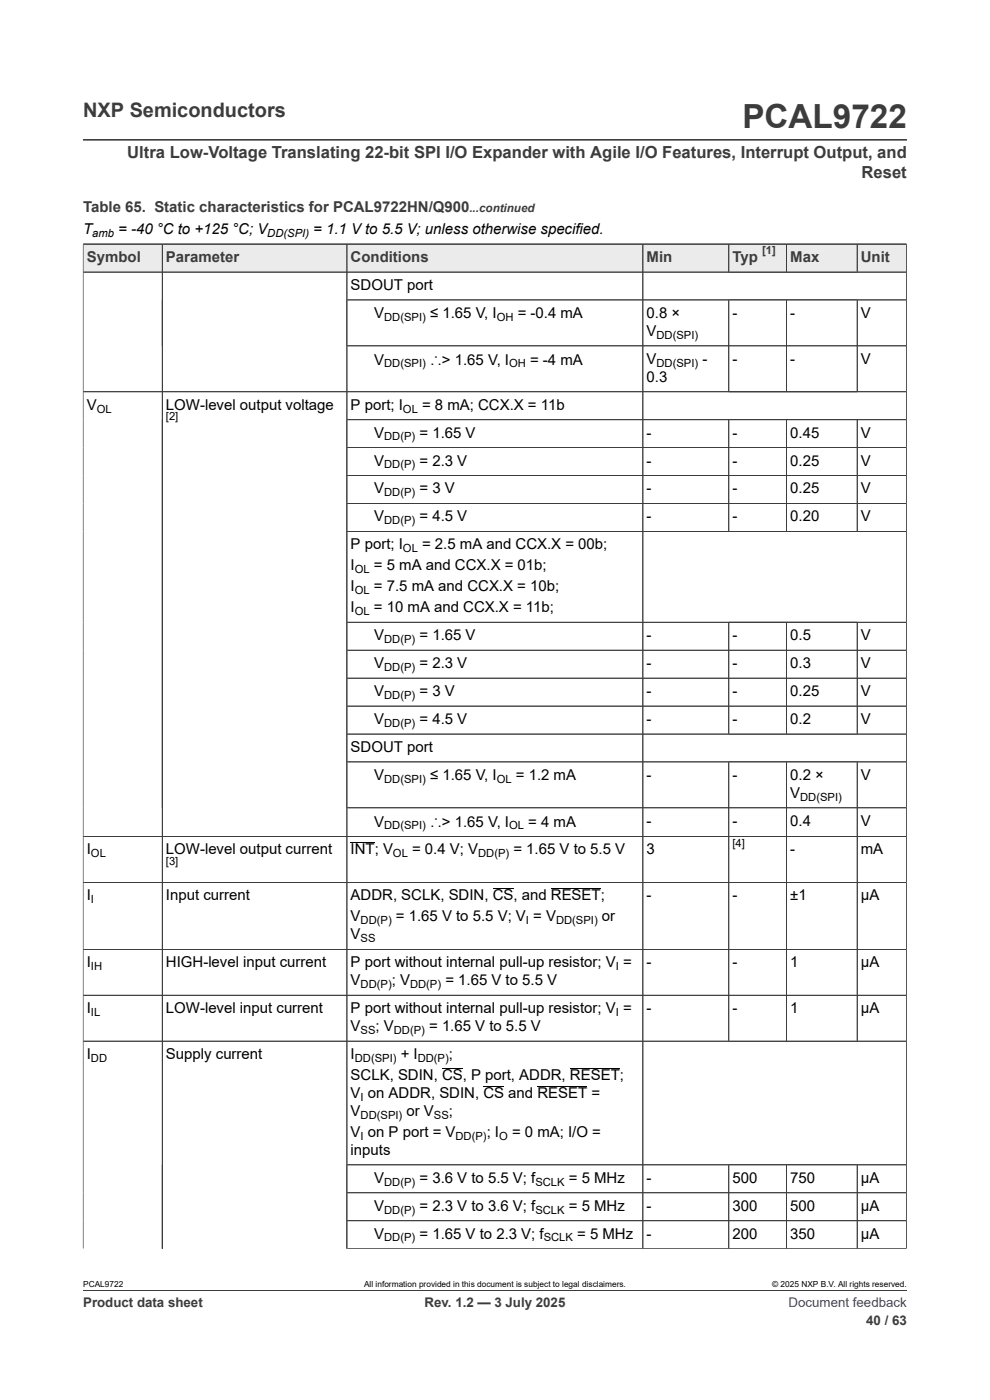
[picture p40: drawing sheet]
<svg xmlns="http://www.w3.org/2000/svg" width="210mm" height="297mm" viewBox="0 0 210 297" stroke-linecap="round" stroke-linejoin="round" font-family="sans-serif">
<defs><g id="words">
<text font-size="7.1" fill="#3c3c3c" x="157.5" y="27.2">PCAL9722</text>
<text font-size="4.2" fill="#3c3c3c" x="17.6" y="24.8">NXP Semiconductors</text>
<g font-size="3.5" fill="#3c3c3c">
<text x="27" y="33.5">Ultra Low-Voltage Translating 22-bit SPI I/O Expander with Agile I/O Features, Interrupt Output, and</text>
<text x="182.8" y="37.7">Reset</text>
</g>
<g font-size="3.2" fill="#3c3c3c">
<text x="17.6" y="45.1">Table 65. Static characteristics for PCAL9722HN/Q900</text>
<text x="18.4" y="55.6">Symbol</text>
<text x="35.2" y="55.6">Parameter</text>
<text x="74.4" y="55.6">Conditions</text>
<text x="137.2" y="55.6">Min</text>
<text x="155.4" y="55.6">Typ</text>
<text x="167.6" y="55.6">Max</text>
<text x="182.6" y="55.6">Unit</text>
</g>
<g font-size="3.2">
<text x="17.6" y="49.6">T</text>
<text x="25.1" y="49.6">= -40 °C to +125 °C; V</text>
<text x="66.4" y="49.6">= 1.1 V to 5.5 V; unless otherwise specified.</text>
<text x="74.4" y="61.5">SDOUT port</text>
<text x="79.4" y="67.4">V</text>
<text x="91.2" y="67.4">≤ 1.65 V, I</text>
<text x="109.8" y="67.4">= -0.4 mA</text>
<text x="137.2" y="67.4">0.8 ×</text>
<text x="137.2" y="71.2">V</text>
<text x="155.4" y="67.4">-</text>
<text x="167.6" y="67.4">-</text>
<text x="182.6" y="67.4">V</text>
<text x="79.4" y="77.3">V</text>
<text x="91.2" y="77.3">∴&gt; 1.65 V, I</text>
<text x="112.4" y="77.3">= -4 mA</text>
<text x="137.2" y="77.2">V</text>
<text x="149" y="77.2">-</text>
<text x="155.4" y="77.2">-</text>
<text x="167.6" y="77.2">-</text>
<text x="182.6" y="77.2">V</text>
<text x="137.2" y="81">0.3</text>
<text x="18.4" y="86.9">V</text>
<text x="35.2" y="86.9">LOW-level output voltage</text>
<text x="74.4" y="86.9">P port; I</text>
<text x="89.5" y="86.9">= 8 mA; CCX.X = 11b</text>
<text x="79.4" y="92.8">V</text>
<text x="89" y="92.8">= 1.65 V</text>
<text x="137.2" y="92.8">-</text>
<text x="155.4" y="92.8">-</text>
<text x="167.6" y="92.8">0.45</text>
<text x="182.6" y="92.8">V</text>
<text x="79.4" y="98.8">V</text>
<text x="89" y="98.8">= 2.3 V</text>
<text x="137.2" y="98.8">-</text>
<text x="155.4" y="98.8">-</text>
<text x="167.6" y="98.8">0.25</text>
<text x="182.6" y="98.8">V</text>
<text x="79.4" y="104.7">V</text>
<text x="89" y="104.7">= 3 V</text>
<text x="137.2" y="104.7">-</text>
<text x="155.4" y="104.7">-</text>
<text x="167.6" y="104.7">0.25</text>
<text x="182.6" y="104.7">V</text>
<text x="79.4" y="110.6">V</text>
<text x="89" y="110.6">= 4.5 V</text>
<text x="137.2" y="110.6">-</text>
<text x="155.4" y="110.6">-</text>
<text x="167.6" y="110.6">0.20</text>
<text x="182.6" y="110.6">V</text>
<text x="74.4" y="116.5">P port; I</text>
<text x="89.5" y="116.5">= 2.5 mA and CCX.X = 00b;</text>
<text x="74.4" y="121">I</text>
<text x="74.4" y="125.4">I</text>
<text x="79.3" y="121">= 5 mA and CCX.X = 01b;</text>
<text x="79.3" y="125.4">= 7.5 mA and CCX.X = 10b;</text>
<text x="74.4" y="129.9">I</text>
<text x="79.3" y="129.9">= 10 mA and CCX.X = 11b;</text>
<text x="79.4" y="135.8">V</text>
<text x="89" y="135.8">= 1.65 V</text>
<text x="137.2" y="135.8">-</text>
<text x="155.4" y="135.8">-</text>
<text x="167.6" y="135.8">0.5</text>
<text x="182.6" y="135.8">V</text>
<text x="79.4" y="141.7">V</text>
<text x="89" y="141.7">= 2.3 V</text>
<text x="137.2" y="141.7">-</text>
<text x="155.4" y="141.7">-</text>
<text x="167.6" y="141.7">0.3</text>
<text x="182.6" y="141.7">V</text>
<text x="79.4" y="147.6">V</text>
<text x="89" y="147.6">= 3 V</text>
<text x="137.2" y="147.6">-</text>
<text x="155.4" y="147.6">-</text>
<text x="167.6" y="147.6">0.25</text>
<text x="182.6" y="147.6">V</text>
<text x="79.4" y="153.6">V</text>
<text x="89" y="153.6">= 4.5 V</text>
<text x="137.2" y="153.6">-</text>
<text x="155.4" y="153.6">-</text>
<text x="167.6" y="153.6">0.2</text>
<text x="182.6" y="153.6">V</text>
<text x="74.4" y="159.5">SDOUT port</text>
<text x="79.4" y="165.4">V</text>
<text x="91.2" y="165.4">≤ 1.65 V, I</text>
<text x="109.4" y="165.4">= 1.2 mA</text>
<text x="137.2" y="165.4">-</text>
<text x="155.4" y="165.4">-</text>
<text x="167.6" y="165.4">0.2 ×</text>
<text x="182.6" y="165.4">V</text>
<text x="167.6" y="169.2">V</text>
<text x="79.4" y="175.3">V</text>
<text x="91.2" y="175.3">∴&gt; 1.65 V, I</text>
<text x="112.1" y="175.3">= 4 mA</text>
<text x="137.2" y="175.2">-</text>
<text x="155.4" y="175.2">-</text>
<text x="167.6" y="175.2">0.4</text>
<text x="182.6" y="175.2">V</text>
<text x="18.4" y="181.3">I</text>
<text x="35.2" y="181.3">LOW-level output current</text>
<text x="74.4" y="181.3">INT; V</text>
<text x="87.4" y="181.3">= 0.4 V; V</text>
<text x="108.9" y="181.3">= 1.65 V to 5.5 V</text>
<text x="137.2" y="181.3">3</text>
<text x="167.6" y="181.3">-</text>
<text x="182.6" y="181.3">mA</text>
<text x="18.4" y="191">I</text>
<text x="35.2" y="191">Input current</text>
<text x="74.4" y="191">ADDR, SCLK, SDIN, CS, and RESET;</text>
<text x="137.2" y="191">-</text>
<text x="155.4" y="191">-</text>
<text x="167.6" y="191">±1</text>
<text x="182.6" y="191">μA</text>
<text x="74.4" y="195.4">V</text>
<text x="84" y="195.4">= 1.65 V to 5.5 V; V = V</text>
<text x="127.7" y="195.4">or</text>
<text x="74.4" y="199.3">V</text>
<text x="18.4" y="205.2">I</text>
<text x="35.2" y="205.2">HIGH-level input current</text>
<text x="74.4" y="205.2">P port without internal pull-up resistor; V =</text>
<text x="74.4" y="209">V</text>
<text x="83.1" y="209">; V</text>
<text x="94.5" y="209">= 1.65 V to 5.5 V</text>
<text x="137.2" y="205.2">-</text>
<text x="155.4" y="205.2">-</text>
<text x="167.6" y="205.2">1</text>
<text x="182.6" y="205.2">μA</text>
<text x="18.4" y="214.9">I</text>
<text x="35.2" y="214.9">LOW-level input current</text>
<text x="74.4" y="214.9">P port without internal pull-up resistor; V =</text>
<text x="137.2" y="214.9">-</text>
<text x="155.4" y="214.9">-</text>
<text x="167.6" y="214.9">1</text>
<text x="182.6" y="214.9">μA</text>
<text x="74.4" y="218.7">V</text>
<text x="79.7" y="218.7">; V</text>
<text x="91" y="218.7">= 1.65 V to 5.5 V</text>
<text x="18.4" y="224.7">I</text>
<text x="35.2" y="224.7">Supply current</text>
<text x="74.4" y="224.7">I</text>
<text x="85" y="224.7">+ I</text>
<text x="95.2" y="224.7">;</text>
<text x="74.4" y="229.1">SCLK, SDIN, CS, P port, ADDR, RESET;</text>
<text x="74.4" y="232.9">V on ADDR, SDIN, CS and RESET =</text>
<text x="74.4" y="236.7">V</text>
<text x="86.2" y="236.7">or V</text>
<text x="95.2" y="236.7">;</text>
<text x="74.4" y="241.2">V on P port = V</text>
<text x="74.4" y="245">inputs</text>
<text x="103.2" y="241.2">; I</text>
<text x="108.6" y="241.2">= 0 mA; I/O =</text>
<text x="79.4" y="250.9">V</text>
<text x="89" y="250.9">= 3.6 V to 5.5 V; f</text>
<text x="120.7" y="250.9">= 5 MHz</text>
<text x="137.2" y="250.9">-</text>
<text x="155.4" y="250.9">500</text>
<text x="167.6" y="250.9">750</text>
<text x="182.6" y="250.9">μA</text>
<text x="79.4" y="256.8">V</text>
<text x="89" y="256.8">= 2.3 V to 3.6 V; f</text>
<text x="120.7" y="256.8">= 5 MHz</text>
<text x="137.2" y="256.8">-</text>
<text x="155.4" y="256.8">300</text>
<text x="167.6" y="256.8">500</text>
<text x="182.6" y="256.8">μA</text>
<text x="79.4" y="262.8">V</text>
<text x="89" y="262.8">= 1.65 V to 2.3 V; f</text>
<text x="122.4" y="262.8">= 5 MHz</text>
<text x="137.2" y="262.8">-</text>
<text x="155.4" y="262.8">200</text>
<text x="167.6" y="262.8">350</text>
<text x="182.6" y="262.8">μA</text>
</g>
<g font-size="2.8" fill="#3c3c3c">
<text x="17.6" y="277.3">Product data sheet</text>
<text x="90.1" y="277.3">Rev. 1.2 — 3 July 2025</text>
<text x="183.7" y="281">40 / 63</text>
</g>
<text font-size="2.8" fill="#00f" x="167.3" y="277.3">Document feedback</text>
<text font-size="2.5" fill="#3c3c3c" x="99.6" y="45.1">...continued</text>
<g font-size="2.4">
<text x="19.6" y="50.2">amb</text>
<text x="56.7" y="50.2">DD(SPI)</text>
<text x="81.5" y="68">DD(SPI)</text>
<text x="105.4" y="68">OH</text>
<text x="139.3" y="71.9">DD(SPI)</text>
<text x="81.5" y="78">DD(SPI)</text>
<text x="108" y="78">OH</text>
<text x="139.3" y="77.8">DD(SPI)</text>
<text x="20.5" y="87.5">OL</text>
<text x="35.2" y="89.1">[2]</text>
<text x="85.5" y="87.5">OL</text>
<text x="81.5" y="93.4">DD(P)</text>
<text x="81.5" y="99.4">DD(P)</text>
<text x="81.5" y="105.3">DD(P)</text>
<text x="81.5" y="111.2">DD(P)</text>
<text x="85.5" y="117.2">OL</text>
<text x="75.3" y="121.6">OL</text>
<text x="75.3" y="126">OL</text>
<text x="75.3" y="130.5">OL</text>
<text x="81.5" y="136.4">DD(P)</text>
<text x="81.5" y="142.3">DD(P)</text>
<text x="81.5" y="148.3">DD(P)</text>
<text x="81.5" y="154.2">DD(P)</text>
<text x="81.5" y="166">DD(SPI)</text>
<text x="105.4" y="166">OL</text>
<text x="169.7" y="169.9">DD(SPI)</text>
<text x="81.5" y="176">DD(SPI)</text>
<text x="108" y="176">OL</text>
<text x="155.4" y="179.6">[4]</text>
<text x="19.3" y="181.9">OL</text>
<text x="35.2" y="183.4">[3]</text>
<text x="83.4" y="181.9">OL</text>
<text x="101.4" y="181.9">DD(P)</text>
<text x="19.3" y="191.6">I</text>
<text x="76.5" y="196.1">DD(P)</text>
<text x="111.6" y="196.1">I</text>
<text x="117.9" y="196.1">DD(SPI)</text>
<text x="76.5" y="199.9">SS</text>
<text x="19.3" y="205.8">IH</text>
<text x="76.5" y="209.6">DD(P)</text>
<text x="87" y="209.6">DD(P)</text>
<text x="130.6" y="205.8">I</text>
<text x="19.3" y="215.5">IL</text>
<text x="130.6" y="215.5">I</text>
<text x="76.5" y="219.3">SS</text>
<text x="83.5" y="219.3">DD(P)</text>
<text x="19.3" y="225.3">DD</text>
<text x="75.3" y="225.3">DD(SPI)</text>
<text x="88.6" y="225.3">DD(P)</text>
<text x="76.5" y="233.5">I</text>
<text x="76.5" y="237.3">DD(SPI)</text>
<text x="92" y="237.3">SS</text>
<text x="76.5" y="241.8">I</text>
<text x="96.6" y="241.8">DD(P)</text>
<text x="105.9" y="241.8">O</text>
<text x="81.5" y="251.5">DD(P)</text>
<text x="113.6" y="251.5">SCLK</text>
<text x="81.5" y="257.4">DD(P)</text>
<text x="113.6" y="257.4">SCLK</text>
<text x="81.5" y="263.4">DD(P)</text>
<text x="115.3" y="263.4">SCLK</text>
</g>
<text font-size="2.4" fill="#3c3c3c" x="161.7" y="53.9">[1]</text>
<g font-size="1.8">
<text x="17.6" y="273.1">PCAL9722</text>
<text x="77.2" y="273.1">All information provided in this document is subject to legal disclaimers.</text>
<text x="163.8" y="273.1">© 2025 NXP B.V. All rights reserved.</text>
</g>
</g></defs>
<path d="M17.6 29.7h174.8M17.6 51.8h174.7" fill="none" stroke="#3c3c3c" stroke-width=".21"/>
<path d="M17.7 51.9h16.7v5.7h-16.7z" fill="#ebebeb"/>
<path d="M17.6 51.8h16.8v5.9h-16.8z" fill="none" stroke="#3c3c3c" stroke-width=".21"/>
<path d="M34.5 51.9h39v5.7h-39z" fill="#ebebeb"/>
<path d="M34.4 51.8h39.2v5.9h-39.2z" fill="none" stroke="#3c3c3c" stroke-width=".21"/>
<path d="M73.7 51.9h62.6v5.7h-62.6z" fill="#ebebeb"/>
<path d="M73.6 51.8h62.8v5.9h-62.8z" fill="none" stroke="#3c3c3c" stroke-width=".21"/>
<path d="M136.4 51.9h18.1v5.7h-18.1z" fill="#ebebeb"/>
<path d="M136.4 51.8h18.2v5.9h-18.2z" fill="none" stroke="#3c3c3c" stroke-width=".21"/>
<path d="M154.7 51.9h12.1v5.7h-12.1z" fill="#ebebeb"/>
<path d="M154.6 51.8h12.2v5.9h-12.2z" fill="none" stroke="#3c3c3c" stroke-width=".21"/>
<path d="M166.9 51.9h14.9v5.7h-14.9z" fill="#ebebeb"/>
<path d="M166.8 51.8h15v5.9h-15z" fill="none" stroke="#3c3c3c" stroke-width=".21"/>
<path d="M181.9 51.9h10.3v5.7h-10.3z" fill="#ebebeb"/>
<g fill="none" stroke="#3c3c3c" stroke-width=".21">
<path d="M17.6 51.8h174.7v213.2M17.6 51.9v213M34.4 51.9v213M73.6 51.9v213h118.7M136.4 51.9v213M154.6 51.9v5.7M166.8 51.9v5.7M181.8 51.8v5.9M192.3 57.7h-174.7M73.6 63.6h118.7M73.6 73.4h118.7M154.6 63.6v19.5"/>
<path d="M166.8 63.6v19.5M181.8 63.6v19.5M17.6 83.1h174.7M73.6 89h118.7M73.6 95h118.7M154.6 89v23.7M166.8 89v23.7M181.8 89v23.7M73.6 100.9h118.7M73.6 112.7h118.7M192.3 106.8h-118.7M73.6 137.9h118.7"/>
<path d="M154.6 132v23.7M166.8 132v23.7M181.8 132v23.7M192.3 132h-118.7M73.6 149.8h118.7M192.3 143.9h-118.7M192.3 155.7h-118.7M17.6 177.5h174.7M73.6 161.6h118.7M154.6 161.6v59.3M166.8 161.6v59.3M181.8 161.6v59.3"/>
<path d="M192.3 171.4h-118.7M17.6 187.2h174.7M17.6 201.4h174.7M17.6 211.1h174.7M17.6 220.9h174.7M73.6 247.1h118.7M73.6 253h118.7M154.6 247.1v17.8M166.8 247.1v17.8M181.8 247.1v17.8M192.3 259h-118.7M17.6 273.8h174.8"/>
</g>
<path d="M74.4 178.8h5.1M104.5 188.5h4.4M116.9 188.5h10.5M93.8 226.6h4.4M102.5 230.4h4.4M114 230.4h10.6M120.9 226.6h10.6" fill="none" stroke="#000" stroke-width=".21"/>
<use href="#words"/>
</svg>
